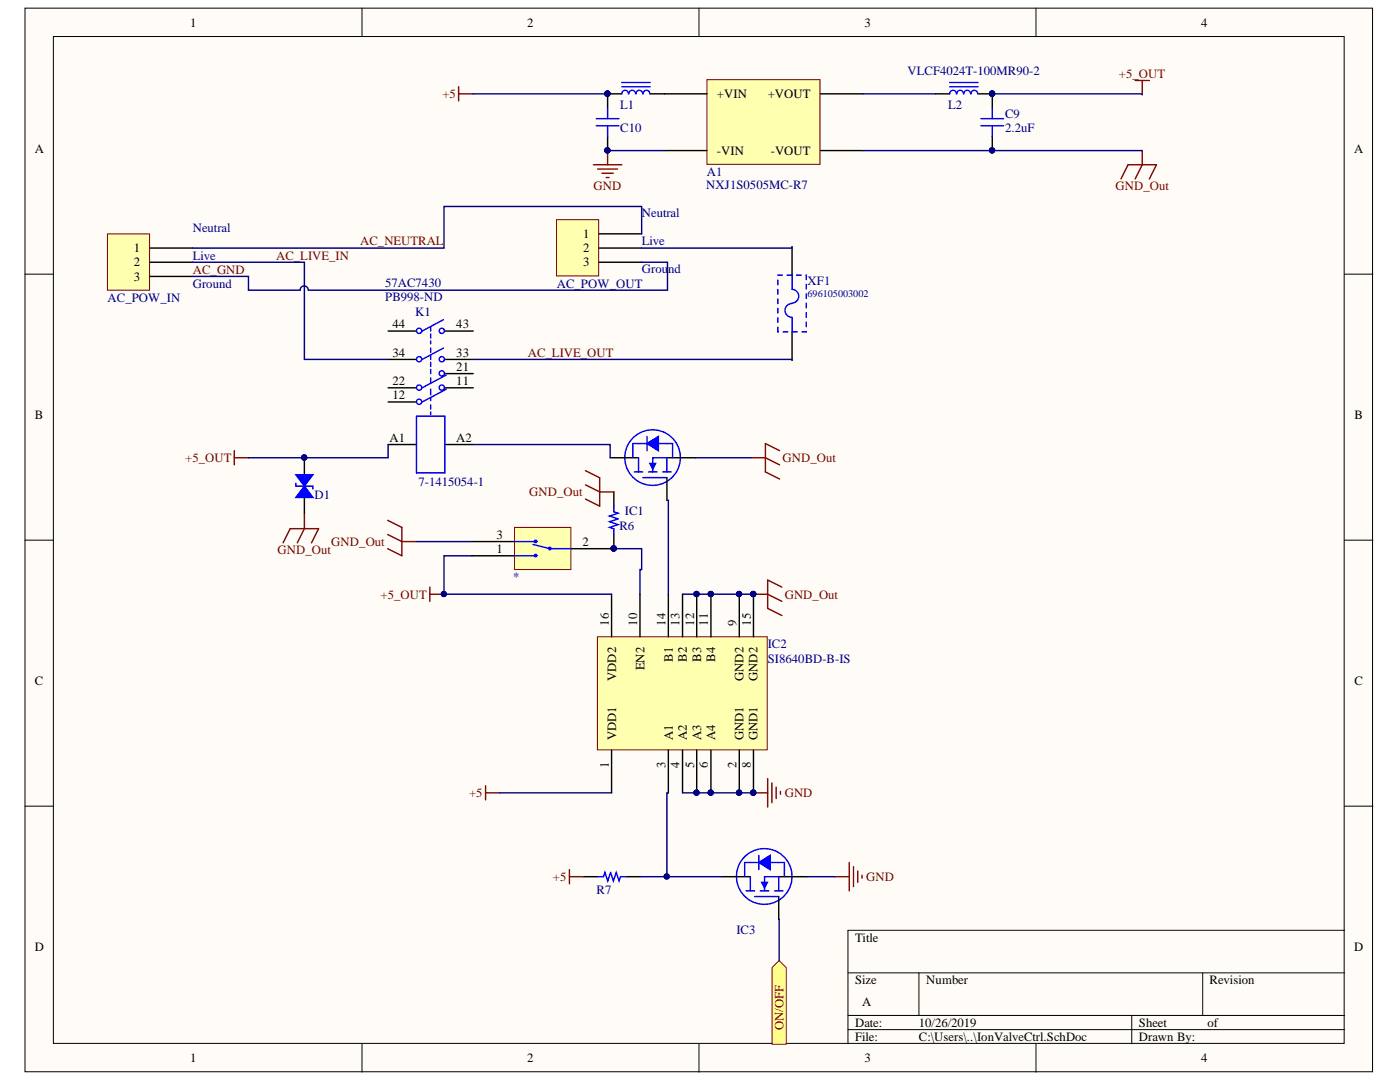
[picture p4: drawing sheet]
<svg xmlns="http://www.w3.org/2000/svg" width="279mm" height="216mm" viewBox="0 0 279 216" stroke-linecap="round" stroke-linejoin="round" font-family="sans-serif">
<defs><g id="words">
<g font-size="2.5">
<text x="38" y="5.3">1</text>
<text x="105.2" y="5.3">2</text>
<text x="172.5" y="5.3">3</text>
<text x="239.7" y="5.3">4</text>
<text x="143.1" y="19.6">+VIN</text>
<text x="153.2" y="19.6">+VOUT</text>
<text x="6.9" y="30.4">A</text>
<text x="143.1" y="30.9">-VIN</text>
<text x="153.8" y="30.9">-VOUT</text>
<text x="270.2" y="30.4">A</text>
<text x="116.4" y="47.5">1</text>
<text x="26.7" y="50.4">1</text>
<text x="26.7" y="53.2">2</text>
<text x="116.4" y="50.4">2</text>
<text x="116.4" y="53.2">3</text>
<text x="26.7" y="56">3</text>
<text x="78.3" y="65.5">44</text>
<text x="91.1" y="65.5">43</text>
<text x="78.3" y="71.2">34</text>
<text x="91.1" y="71.2">33</text>
<text x="78.3" y="76.8">22</text>
<text x="91.1" y="76.8">11</text>
<text x="91.1" y="74">21</text>
<text x="6.9" y="83.5">B</text>
<text x="78.3" y="79.6">12</text>
<text x="270.3" y="83.5">B</text>
<text x="77.7" y="88.2">A1</text>
<text x="91.1" y="88.2">A2</text>
<text x="99.1" y="107.5">3</text>
<text x="99.1" y="110.3">1</text>
<text x="116.3" y="109">2</text>
<text x="121.5" y="124.9" transform="rotate(-90 121.5 124.9)">16</text>
<text x="127.2" y="124.9" transform="rotate(-90 127.2 124.9)">10</text>
<text x="132.8" y="124.9" transform="rotate(-90 132.8 124.9)">14</text>
<text x="135.6" y="124.9" transform="rotate(-90 135.6 124.9)">13</text>
<text x="138.5" y="124.9" transform="rotate(-90 138.5 124.9)">12</text>
<text x="141.3" y="124.9" transform="rotate(-90 141.3 124.9)">11</text>
<text x="147" y="124.9" transform="rotate(-90 147 124.9)">9</text>
<text x="149.8" y="124.9" transform="rotate(-90 149.8 124.9)">15</text>
<text x="6.9" y="136.6">C</text>
<text x="122.9" y="135.8" transform="rotate(-90 122.9 135.8)">VDD2</text>
<text x="128.6" y="133.7" transform="rotate(-90 128.6 133.7)">EN2</text>
<text x="134.3" y="132" transform="rotate(-90 134.3 132)">B1</text>
<text x="137.1" y="132" transform="rotate(-90 137.1 132)">B2</text>
<text x="139.9" y="132" transform="rotate(-90 139.9 132)">B3</text>
<text x="142.7" y="132" transform="rotate(-90 142.7 132)">B4</text>
<text x="148.4" y="135.8" transform="rotate(-90 148.4 135.8)">GND2</text>
<text x="151.2" y="135.8" transform="rotate(-90 151.2 135.8)">GND2</text>
<text x="270.3" y="136.6">C</text>
<text x="122.9" y="147.8" transform="rotate(-90 122.9 147.8)">VDD1</text>
<text x="134.3" y="147.8" transform="rotate(-90 134.3 147.8)">A1</text>
<text x="137.1" y="147.8" transform="rotate(-90 137.1 147.8)">A2</text>
<text x="139.9" y="147.8" transform="rotate(-90 139.9 147.8)">A3</text>
<text x="142.7" y="147.8" transform="rotate(-90 142.7 147.8)">A4</text>
<text x="148.4" y="147.8" transform="rotate(-90 148.4 147.8)">GND1</text>
<text x="151.2" y="147.8" transform="rotate(-90 151.2 147.8)">GND1</text>
<text x="121.5" y="153.3" transform="rotate(-90 121.5 153.3)">1</text>
<text x="132.8" y="153.3" transform="rotate(-90 132.8 153.3)">3</text>
<text x="135.6" y="153.3" transform="rotate(-90 135.6 153.3)">4</text>
<text x="138.5" y="153.3" transform="rotate(-90 138.5 153.3)">5</text>
<text x="141.3" y="153.3" transform="rotate(-90 141.3 153.3)">6</text>
<text x="147" y="153.3" transform="rotate(-90 147 153.3)">2</text>
<text x="149.8" y="153.3" transform="rotate(-90 149.8 153.3)">8</text>
<text x="6.9" y="189.7">D</text>
<text x="170.6" y="187.9">Title</text>
<text x="270.2" y="189.7">D</text>
<text x="170.6" y="196.4">Size</text>
<text x="184.8" y="196.4">Number</text>
<text x="241.4" y="196.4">Revision</text>
<text x="172.1" y="200.7">A</text>
<text x="170.6" y="204.9">Date:</text>
<text x="170.6" y="207.7">File:</text>
<text x="183.4" y="204.9">10/26/2019</text>
<text x="183.4" y="207.7">C:\Users\..\IonValveCtrl.SchDoc</text>
<text x="227.3" y="204.9">Sheet</text>
<text x="227.3" y="207.7">Drawn By:</text>
<text x="241" y="204.9">of</text>
<text x="38" y="212">1</text>
<text x="105.2" y="212">2</text>
<text x="172.5" y="212">3</text>
<text x="239.7" y="212">4</text>
</g>
<g font-size="2.5" fill="#000080">
<text x="181.1" y="15">VLCF4024T-100MR90-2</text>
<text x="123.8" y="21.8">L1</text>
<text x="189.2" y="21.8">L2</text>
<text x="200.6" y="23.6">C9</text>
<text x="123.8" y="26.4">C10</text>
<text x="200.6" y="26.4">2.2uF</text>
<text x="141" y="35.2">A1</text>
<text x="141" y="37.6">NXJ1S0505MC-R7</text>
<text x="38.5" y="46.2">Neutral</text>
<text x="128.1" y="43.4">Neutral</text>
<text x="38.5" y="51.8">Live</text>
<text x="128.1" y="48.9">Live</text>
<text x="38.5" y="57.4">Ground</text>
<text x="76.9" y="57.3">57AC7430</text>
<text x="111.1" y="57.5">AC_POW_OUT</text>
<text x="128.1" y="54.5">Ground</text>
<text x="161.2" y="56.9">XF1</text>
<text x="21.5" y="60.3">AC_POW_IN</text>
<text x="76.9" y="60.1">PB998-ND</text>
<text x="82.9" y="63">K1</text>
<text x="62.7" y="99.6">D1</text>
<text x="83.5" y="97">7-1415054-1</text>
<text x="123.6" y="105.8">R6</text>
<text x="124.7" y="102.7">IC1</text>
<text x="102.4" y="116">*</text>
<text x="153.2" y="129.3">IC2</text>
<text x="153.2" y="132.2">SI8640BD-B-IS</text>
<text x="119.1" y="178.4">R7</text>
<text x="147" y="186.3">IC3</text>
</g>
<g font-size="2.5" fill="#800000">
<text x="223.3" y="15.6">+5_OUT</text>
<text x="88.3" y="19.6">+5</text>
<text x="118.5" y="38">GND</text>
<text x="222.6" y="38">GND_Out</text>
<text x="55.1" y="51.8">AC_LIVE_IN</text>
<text x="71.9" y="48.9">AC_NEUTRAL</text>
<text x="38.5" y="54.6">AC_GND</text>
<text x="105.4" y="71.2">AC_LIVE_OUT</text>
<text x="37" y="92.2">+5_OUT</text>
<text x="156.2" y="92.2">GND_Out</text>
<text x="105.6" y="99">GND_Out</text>
<text x="55.4" y="110.6">GND_Out</text>
<text x="66.1" y="109">GND_Out</text>
<text x="75.9" y="119.4">+5_OUT</text>
<text x="156.6" y="119.4">GND_Out</text>
<text x="93.6" y="159.1">+5</text>
<text x="156.6" y="159.1">GND</text>
<text x="110.3" y="175.8">+5</text>
<text x="172.8" y="175.8">GND</text>
<text x="156.3" y="205.6" transform="rotate(-90 156.3 205.6)">ON/OFF</text>
</g>
<text font-size="2" fill="#000080" x="161.2" y="59.3">696105003002</text>
</g></defs>
<g fill="#fffcf8" stroke="#000" stroke-width=".2">
<path d="M5 1.6h268.9v212.3h-268.9z"/>
<path d="M10.7 7.3h257.6v200.9h-257.6z"/>
</g>
<g fill="none" stroke="#000" stroke-width=".2">
<path d="M72.2 1.6v5.7M139.5 1.6v5.7M206.8 1.6v5.7M5 54.7h5.7M268.3 54.7h5.7M5 107.8h5.7M268.3 107.8h5.7M5 160.9h5.7M268.3 160.9h5.7M169.2 194.1h99.1M183.4 194.1v8.5M240 194.1v8.5"/>
<path d="M268.3 185.6h-99.1v22.7M72.2 208.3v5.6M139.5 208.3v5.6M169.2 202.6h99.1M169.2 205.4h99.1M206.8 208.3v5.6M225.9 202.6v5.7"/>
</g>
<g fill="none" stroke="#000" stroke-width=".28">
<path d="M77.5 71.7h5.6M77.5 66.1h5.6M77.5 77.4h5.6M88.8 71.7h5.6M88.8 66.1h5.6M88.8 77.4h5.6M88.8 74.5h5.6M77.5 88.7h5.6M77.5 80.2h5.6M88.8 88.7h5.6M121.8 91.3h5.6M133.1 95.3v4.5"/>
<path d="M133.1 91.3h5.7"/>
</g>
<g fill="none" stroke="#00f" stroke-width=".28">
<path d="M85.9 65.2v.9M85.9 66.6v.9M85.9 68v.6M85.9 69.5v.8M85.9 70.9v.8M85.9 72.3v.8M85.9 73.7v.8M85.9 75.4v1.1M85.9 77.7v1.1M85.9 79.4v.5M88.5 69.5l-4.3 2.2M88.5 63.8l-4.3 2.3"/>
<path d="M89.1 74.8l-4.9 2.6M89.1 77.7l-4.9 2.5M83.1 83h5.7v11.4h-5.7zM85.9 80.8v.8M85.9 82.2v.6M127.4 91.3v2.9M128.3 95.3h4.8M130.3 94.2v-2.9h2.8v2.9M132.9 86.4a5.5 5.5 0 0 0-8.2 4.7 5.5 5.5 0 0 0 7.8 5.3 5.5 5.5 0 0 0 1.3-9.4l-.8-.5"/>
<circle cx="83.6" cy="71.7" r=".52"/>
<circle cx="83.6" cy="66" r=".52"/>
<circle cx="83.6" cy="77.3" r=".52"/>
<circle cx="88.2" cy="71.7" r=".52"/>
<circle cx="88.2" cy="66" r=".52"/>
<circle cx="88.2" cy="74.5" r=".52"/>
<circle cx="88.2" cy="77.3" r=".52"/>
<circle cx="83.6" cy="80.2" r=".52"/>
</g>
<path d="M129.7 92.5h1.1l-.5 1.1z" fill="#00f"/>
<path d="M127.4 88.5h5.7M129.1 88.5l2.3-1.4v2.8zM129.1 87.1v2.8M129.7 92.5h1.1l-.5 1.1z" fill="none" stroke="#00f" stroke-width=".28"/>
<path d="M129.1 88.5l2.3-1.4v2.8z" fill="#00f"/>
<path d="M129.1 88.5l2.3-1.4v2.8z" fill="none" stroke="#00f" stroke-width=".2"/>
<path d="M59 97h3.4M126.6 94.2h1.7M127.4 88.5h-1.1v2.8M129.4 94.2h1.7M132.2 94.2h1.7M133.1 88.5h1.1v2.8" fill="none" stroke="#00f" stroke-width=".28"/>
<path d="M60.7 91.3v4.6M60.7 98.1v4.6" fill="none" stroke="#000" stroke-width=".28"/>
<circle cx="60.7" cy="91.3" r=".52" fill="#000080" stroke="#000080" stroke-width=".2"/>
<path d="M60.7 97l1.7 2.3h-3.4z" fill="#00f"/>
<path d="M59 96.4v.6M60.7 97l1.7 2.3h-3.4zM62.4 97v.6" fill="none" stroke="#00f" stroke-width=".28"/>
<path d="M59 94.7h3.4l-1.7 2.3z" fill="#00f"/>
<path d="M59 94.7h3.4l-1.7 2.3z" fill="none" stroke="#00f" stroke-width=".28"/>
<circle cx="60.7" cy="91.3" r=".52" fill="#000080" stroke="#000080" stroke-width=".2"/>
<path d="M21.4 46.7h8.5v11.2h-8.5z" fill="#ffffb0" stroke="#800000" stroke-width=".2"/>
<path d="M29.9 49.5h8.5M29.9 52.3h8.5M29.9 55.2h8.5" fill="none" stroke="#000" stroke-width=".28"/>
<path d="M111.1 43.8h8.4v11.3h-8.4z" fill="#ffffb0" stroke="#800000" stroke-width=".2"/>
<path d="M119.6 46.7h8.5M119.6 49.5h8.5M119.6 52.3h8.5M158.1 49.2v5.7M158.1 66.2v5.7" fill="none" stroke="#000" stroke-width=".28"/>
<path d="M155.2 66.2v-11.3h5.7v11.3h-5.7" fill="none" stroke="#00f" stroke-width=".28" stroke-dasharray=".9 .9"/>
<path d="M158.1 54.9v2.8a1.37 1.37 0 0 1 1.3 1.4 1.37 1.37 0 0 1-1.3 1.4M158.1 60.6a1.37 1.37 0 0 0-1.4 1.3 1.37 1.37 0 0 0 1.4 1.4M158.1 63.4v2.8" fill="none" stroke="#00f" stroke-width=".28"/>
<path d="M141.1 15.9h22.6v16.9h-22.6z" fill="#ffffb0" stroke="#800000" stroke-width=".2"/>
<path d="M124.1 18.7h-2.8v2.9M129.8 18.7h11.3M163.7 18.7h8.5M186.7 18.7h2.8M195.2 18.7h2.8v2.9M121.3 27.2v2.8M132.6 30h8.5M163.7 30h8.5M198 27.2v2.8" fill="none" stroke="#000" stroke-width=".28"/>
<g fill="#000080" stroke="#000080" stroke-width=".2">
<circle cx="198" cy="18.7" r=".52"/>
<circle cx="198" cy="30" r=".52"/>
<circle cx="121.2" cy="18.7" r=".52"/>
<circle cx="121.2" cy="30" r=".52"/>
</g>
<g fill="none" stroke="#00f" stroke-width=".28">
<path d="M124.1 17.3h5.7M124.1 16.5h5.7M125.4 18.7a.67 .67 0 0 0-.6-.7 .67 .67 0 0 0-.7 .7M126.8 18.7a.67 .67 0 0 0-.6-.7 .67 .67 0 0 0-.7 .7M128.3 18.7a.67 .67 0 0 0-.7-.7 .67 .67 0 0 0-.7 .7M129.7 18.7a.67 .67 0 0 0-.7-.7 .67 .67 0 0 0-.7 .7M189.5 17.3h5.7M189.5 16.5h5.7M190.9 18.7a.67 .67 0 0 0-.7-.7 .67 .67 0 0 0-.7 .7M192.3 18.7a.67 .67 0 0 0-.7-.7 .67 .67 0 0 0-.6 .7M193.7 18.7a.67 .67 0 0 0-.7-.7 .67 .67 0 0 0-.6 .7M195.1 18.7a.67 .67 0 0 0-.7-.7 .67 .67 0 0 0-.6 .7"/>
<path d="M119 25.1h4.5M119 23.7h4.5M121.3 21.6v2.1M121.3 25.1v2.1M195.8 25.1h4.5M195.8 23.7h4.5M198 21.6v2.1M198 25.1v2.1"/>
</g>
<g fill="none" stroke="#800000" stroke-width=".28">
<path d="M91.5 17.3v2.8M91.5 18.7h2.9M226.5 16.1h2.9M228 16.1v2.8M118.4 32.9h5.7M119.3 33.7h3.9M120.1 34.6h2.3M121 35.4h.5M121.3 30v2.9M223.7 35.7l1.4-2.8h5.7l-1.4 2.8M228 30v2.9l-1.5 2.8M46.8 91.3h2.8"/>
<path d="M46.8 89.9v2.9M149.9 91.3h2.8l2.9 1.5M155.6 89.9l-2.9-1.4v5.7l2.9 1.4M56.5 108.3l1.4-2.8h5.7l-1.4 2.8M60.7 102.7v2.8l-1.4 2.8"/>
</g>
<path d="M154.1 193.1l1.4-1.4 1.4 1.4v15.3h-2.8z" fill-rule="evenodd" fill="#ffff80" stroke="#800000" stroke-width=".2"/>
<path d="M149.7 174.9v2.9M150.6 178.9h4.8M152.6 177.8v-2.9h2.8v2.9M155.2 170a5.6 5.6 0 0 0-8.2 4.6 5.6 5.6 0 0 0 7.8 5.4 5.6 5.6 0 0 0 1.3-9.4l-.8-.5" fill="none" stroke="#00f" stroke-width=".28"/>
<path d="M144.1 174.9h5.6M155.4 178.9v4.5M155.4 174.9h5.7" fill="none" stroke="#000" stroke-width=".28"/>
<path d="M152 176.1h1.1l-.5 1.1z" fill="#00f"/>
<path d="M149.7 172.1h5.7M151.4 172.1l2.3-1.4v2.8zM151.4 170.7v2.8M152 176.1h1.1l-.5 1.1z" fill="none" stroke="#00f" stroke-width=".28"/>
<path d="M151.4 172.1l2.3-1.4v2.8z" fill="#00f"/>
<path d="M151.4 172.1l2.3-1.4v2.8z" fill="none" stroke="#00f" stroke-width=".2"/>
<path d="M119.3 174.9h1.1l.3-.8 .6 1.7 .6-1.7 .5 1.7 .6-1.7 .6 1.7 .2-.9h1.2M148.9 177.8h1.7M149.7 172.1h-1.1v2.8M151.7 177.8h1.7M154.6 177.8h1.7M155.4 172.1h1.1v2.8" fill="none" stroke="#00f" stroke-width=".28"/>
<path d="M116.5 174.9h2.8M125 174.9h2.8" fill="none" stroke="#000" stroke-width=".28"/>
<path d="M113.6 173.5v2.8M113.6 174.9h2.9M166.7 174.9h2.8M169.5 172.1v5.7M170.3 173v3.9M171.2 173.8v2.3M172 174.6v.6" fill="none" stroke="#800000" stroke-width=".28"/>
<path d="M119.2 127.1h33.9v22.5h-33.9z" fill="#ffffb0" stroke="#800000" stroke-width=".2"/>
<g fill="none" stroke="#000" stroke-width=".28">
<path d="M122.1 118.6v8.5M127.7 118.6v8.5M133.4 118.6v8.5M136.2 118.6v8.5M139 118.6v8.5M141.9 118.6v8.5M147.5 118.6v8.5M150.4 118.6v8.5M122.1 149.7v8.5M133.4 149.7v8.5M136.2 149.7v8.5M139 149.7v8.5"/>
<path d="M141.9 149.7v8.5M147.5 149.7v8.5M150.4 149.7v8.5"/>
</g>
<g fill="#000080" stroke="#000080" stroke-width=".2">
<circle cx="147.5" cy="158.2" r=".52"/>
<circle cx="139" cy="158.2" r=".52"/>
<circle cx="150.3" cy="158.2" r=".52"/>
<circle cx="147.5" cy="118.5" r=".52"/>
<circle cx="139" cy="118.5" r=".52"/>
<circle cx="150.3" cy="118.5" r=".52"/>
<circle cx="141.8" cy="158.2" r=".52"/>
<circle cx="141.8" cy="118.5" r=".52"/>
<circle cx="88.6" cy="118.5" r=".52"/>
</g>
<path d="M85.8 117.2v2.8M85.8 118.6h2.8M96.9 156.8v2.8M96.9 158.2h2.8M150.4 158.2h2.8M153.2 155.4v5.6M154.1 156.2v4M154.9 157.1v2.2M155.8 157.9v.6" fill="none" stroke="#800000" stroke-width=".28"/>
<path d="M102.7 105.2h11.2v8.4h-11.2z" fill="#ffffb0" stroke="#800000" stroke-width=".2"/>
<path d="M122.5 98.2v2.8M94.2 108.1h8.5M94.2 110.9h8.5M122.5 106.7v2.8h-8.5" fill="none" stroke="#000" stroke-width=".28"/>
<g fill="#000080" stroke="#000080" stroke-width=".2">
<circle cx="122.5" cy="109.4" r=".52"/>
<circle cx="60.7" cy="91.3" r=".52"/>
<circle cx="121.2" cy="30" r=".52"/>
<circle cx="121.2" cy="18.7" r=".52"/>
<circle cx="198" cy="30" r=".52"/>
<circle cx="198" cy="18.7" r=".52"/>
<circle cx="133.1" cy="174.9" r=".52"/>
<circle cx="150.3" cy="158.2" r=".52"/>
<circle cx="147.5" cy="158.2" r=".52"/>
<circle cx="141.8" cy="158.2" r=".52"/>
<circle cx="139" cy="158.2" r=".52"/>
<circle cx="88.6" cy="118.5" r=".52"/>
<circle cx="150.3" cy="118.5" r=".52"/>
<circle cx="139" cy="118.5" r=".52"/>
<circle cx="141.8" cy="118.5" r=".52"/>
<circle cx="147.5" cy="118.5" r=".52"/>
</g>
<path d="M102.7 110.9h4.2M102.7 108.1h4.2M106.4 108.6l3.4 .9h4.2M122.5 101v1.1l.9 .3-1.7 .6 1.7 .5-1.7 .6 1.7 .6-1.7 .5 .8 .3v1.2" fill="none" stroke="#00f" stroke-width=".28"/>
<g fill="#00f" stroke="#00f" stroke-width=".28">
<circle cx="109.7" cy="109.4" r=".24"/>
<circle cx="106.9" cy="110.9" r=".24"/>
<circle cx="106.9" cy="108" r=".24"/>
</g>
<path d="M116.8 93.9l2.9 1.4v5.7l-2.9-1.4M116.8 96.7l2.9 1.5h2.8M77.4 103.8l2.8 1.4v5.7l-2.8-1.4M77.4 106.7l2.8 1.4h2.8M150.4 118.6h2.8l2.8 1.4M156 117.2l-2.8-1.5v5.7l2.8 1.4" fill="none" stroke="#800000" stroke-width=".28"/>
<g fill="none" stroke="#000080" stroke-width=".28">
<path d="M94.4 18.7h26.9M172.2 18.7h14.5M198 18.7h29.8l.2 .2M121.3 30h11.3M172.2 30h55.8M38.4 52.3h22.3v19.4h16.8M38.4 55.2h11.2v2.7h10.3a.81 .81 0 0 1 .8-.8 .81 .81 0 0 1 .8 .8M128.1 52.3h5.1v5.6h-71.6M128.1 46.7v-5.5h-39.5v8.3h-50.2M158.1 49.2v.3h-30M94.4 71.7h63.7v.2M77.5 88.7v2.6h-27.9"/>
<path d="M94.4 88.7h27.4v2.6M133.1 99.8h.3v18.8M138.8 91.3h11.1M83 108.1h11.2M94.2 110.9h-5.6v7.7h33.5M122.5 109.5h5.6v4.1h-.4v5M136.2 118.6h14.2M99.7 158.2h22.4M133.4 158.2h-.3v16.7h-5.3M136.2 158.2h14.2M133.1 174.9h11M161.1 174.9h5.6"/>
<path d="M155.4 183.4l.1 8.3"/>
</g>
<use href="#words"/>
</svg>
